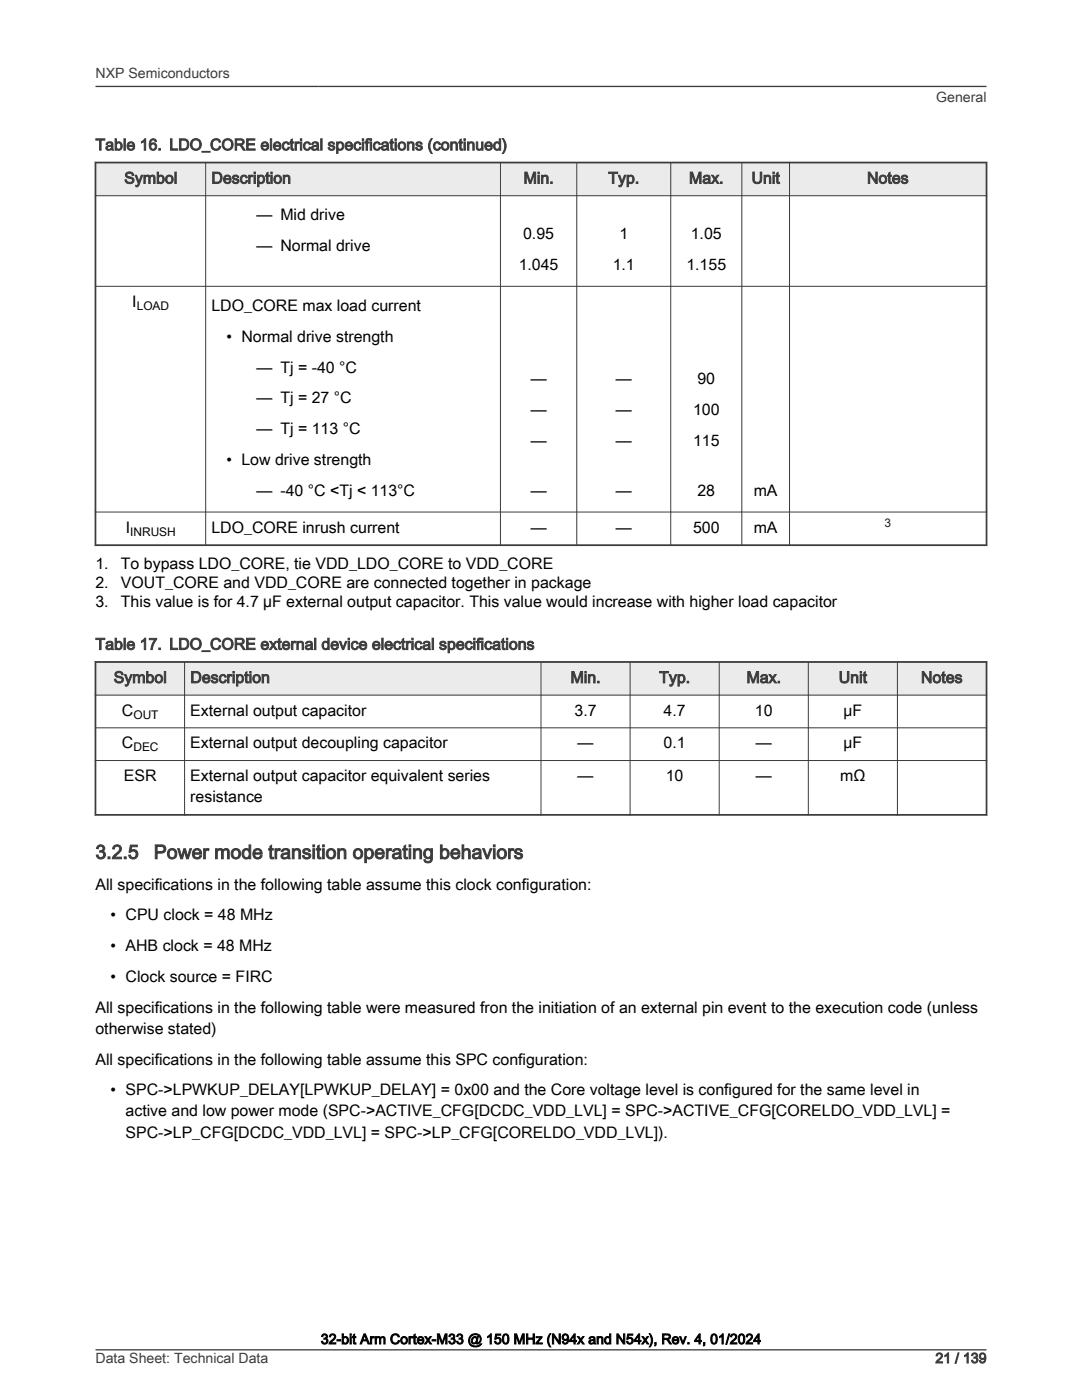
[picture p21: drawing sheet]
<svg xmlns="http://www.w3.org/2000/svg" width="216mm" height="279mm" viewBox="0 0 216 279" stroke-linecap="round" stroke-linejoin="round" font-family="sans-serif">
<defs><g id="words">
<g font-size="3.9" fill="#3c3c3c">
<text x="19" y="171.4">3.2.5</text>
<text x="30.7" y="171.4">Power mode transition operating behaviors</text>
</g>
<g font-size="3.2" fill="#3c3c3c">
<text x="19" y="30">Table 16. LDO_CORE electrical specifications (continued)</text>
<text x="24.8" y="36.6">Symbol</text>
<text x="42.2" y="36.6">Description</text>
<text x="104.5" y="36.6">Min.</text>
<text x="121.4" y="36.6">Typ.</text>
<text x="137.5" y="36.6">Max.</text>
<text x="150" y="36.6">Unit</text>
<text x="173" y="36.6">Notes</text>
<text x="19" y="129.6">Table 17. LDO_CORE external device electrical specifications</text>
<text x="22.7" y="136.3">Symbol</text>
<text x="38" y="136.3">Description</text>
<text x="113.8" y="136.3">Min.</text>
<text x="131.5" y="136.3">Typ.</text>
<text x="149" y="136.3">Max.</text>
<text x="167.4" y="136.3">Unit</text>
<text x="183.8" y="136.3">Notes</text>
</g>
<g font-size="3.2">
<text x="51.2" y="43.9">— Mid drive</text>
<text x="104.4" y="47.7">0.95</text>
<text x="123.6" y="47.7">1</text>
<text x="137.8" y="47.7">1.05</text>
<text x="51.2" y="50">— Normal drive</text>
<text x="103.5" y="53.9">1.045</text>
<text x="122.3" y="53.9">1.1</text>
<text x="137" y="53.9">1.155</text>
<text x="26.4" y="61.2">I</text>
<text x="42.2" y="62.1">LDO_CORE max load current</text>
<text x="45.2" y="68.2">• Normal drive strength</text>
<text x="51.2" y="74.3">— Tj = -40 °C</text>
<text x="105.9" y="76.7">—</text>
<text x="122.9" y="76.7">—</text>
<text x="139.2" y="76.7">90</text>
<text x="51.2" y="80.5">— Tj = 27 °C</text>
<text x="105.9" y="82.8">—</text>
<text x="122.9" y="82.8">—</text>
<text x="138.3" y="82.8">100</text>
<text x="51.2" y="86.6">— Tj = 113 °C</text>
<text x="105.9" y="89">—</text>
<text x="122.9" y="89">—</text>
<text x="138.3" y="89">115</text>
<text x="45.2" y="92.8">• Low drive strength</text>
<text x="51.2" y="98.9">— -40 °C &lt;Tj &lt; 113°C</text>
<text x="105.9" y="98.9">—</text>
<text x="122.9" y="98.9">—</text>
<text x="139.2" y="98.9">28</text>
<text x="150.4" y="98.9">mA</text>
<text x="25.1" y="106.3">I</text>
<text x="42.2" y="106.3">LDO_CORE inrush current</text>
<text x="105.9" y="106.3">—</text>
<text x="122.9" y="106.3">—</text>
<text x="138.3" y="106.3">500</text>
<text x="150.4" y="106.3">mA</text>
<text x="19" y="113.5">1.</text>
<text x="24.1" y="113.5">To bypass LDO_CORE, tie VDD_LDO_CORE to VDD_CORE</text>
<text x="19" y="117.3">2.</text>
<text x="24.1" y="117.3">VOUT_CORE and VDD_CORE are connected together in package</text>
<text x="19" y="121.1">3.</text>
<text x="24.1" y="121.1">This value is for 4.7 µF external output capacitor. This value would increase with higher load capacitor</text>
<text x="24.3" y="142.8">C</text>
<text x="38" y="142.8">External output capacitor</text>
<text x="114.6" y="142.8">3.7</text>
<text x="132.4" y="142.8">4.7</text>
<text x="150.6" y="142.8">10</text>
<text x="168.3" y="142.8">μF</text>
<text x="24.3" y="149.3">C</text>
<text x="38" y="149.3">External output decoupling capacitor</text>
<text x="115.3" y="149.3">—</text>
<text x="132.4" y="149.3">0.1</text>
<text x="150.8" y="149.3">—</text>
<text x="168.3" y="149.3">μF</text>
<text x="24.7" y="155.9">ESR</text>
<text x="38" y="155.9">External output capacitor equivalent series</text>
<text x="115.3" y="155.9">—</text>
<text x="132.9" y="155.9">10</text>
<text x="150.8" y="155.9">—</text>
<text x="167.7" y="155.9">mΩ</text>
<text x="38" y="160.1">resistance</text>
<text x="19" y="177.5">All specifications in the following table assume this clock configuration:</text>
<text x="22.1" y="183.7">• CPU clock = 48 MHz</text>
<text x="22.1" y="189.8">• AHB clock = 48 MHz</text>
<text x="22.1" y="195.9">• Clock source = FIRC</text>
<text x="19.1" y="202.1">All specifications in the following table were measured fron the initiation of an external pin event to the execution code (unless</text>
<text x="19.1" y="206.3">otherwise stated)</text>
<text x="19.1" y="212.4">All specifications in the following table assume this SPC configuration:</text>
<text x="22.1" y="218.6">• SPC-&gt;LPWKUP_DELAY[LPWKUP_DELAY] = 0x00 and the Core voltage level is configured for the same level in</text>
<text x="25.1" y="222.8">active and low power mode (SPC-&gt;ACTIVE_CFG[DCDC_VDD_LVL] = SPC-&gt;ACTIVE_CFG[CORELDO_VDD_LVL] =</text>
<text x="25.1" y="227.1">SPC-&gt;LP_CFG[DCDC_VDD_LVL] = SPC-&gt;LP_CFG[CORELDO_VDD_LVL]).</text>
</g>
<g font-size="2.8" fill="#3c3c3c">
<text x="19" y="15.6">NXP Semiconductors</text>
<text x="186.8" y="20.4">General</text>
<text x="19" y="272">Data Sheet: Technical Data</text>
<text x="186.7" y="272">21 / 139</text>
</g>
<text font-size="2.8" x="64" y="268.2">32-bit Arm Cortex-M33 @ 150 MHz (N94x and N54x), Rev. 4, 01/2024</text>
<g font-size="2.4">
<text x="27.3" y="61.9">LOAD</text>
<text x="26" y="106.9">INRUSH</text>
<text x="26.6" y="143.4">OUT</text>
<text x="26.6" y="150">DEC</text>
</g>
<text font-size="2.4" fill="#00f" x="176.5" y="105.2">3</text>
</g></defs>
<path d="M19 32.4h177.8v6.7h-177.8z" fill-rule="evenodd" fill="#ebebeb"/>
<path d="M18.9 32.4h178.1M19 32.3v76.7M196.8 32.3v76.7M18.9 108.8h178.1" fill="none" stroke="#3c3c3c" stroke-width=".35"/>
<path d="M18.9 39.1h178.1M41 32.3v76.7M99.9 32.3v76.7M115.1 32.3v76.7M133.8 32.3v76.7M148 32.3v76.7M157.5 32.3v76.7M18.9 57.1h178.1M18.9 102.2h178.1" fill="none" stroke="#3c3c3c" stroke-width=".2"/>
<path d="M19 132.1h177.8v6.6h-177.8z" fill-rule="evenodd" fill="#ebebeb"/>
<path d="M18.9 132.1h178.1M19 131.9v30.9M196.8 131.9v30.9M18.9 162.6h178.1" fill="none" stroke="#3c3c3c" stroke-width=".35"/>
<path d="M18.9 138.7h178.1M36.8 131.9v30.9M107.9 131.9v30.9M125.7 131.9v30.9M143.5 131.9v30.9M161.3 131.9v30.9M179.1 131.9v30.9M18.9 145.3h178.1M18.9 151.8h178.1" fill="none" stroke="#3c3c3c" stroke-width=".2"/>
<path d="M19 17.3h177.8M19 269.4h177.8" fill="none" stroke="#3c3c3c" stroke-width=".26"/>
<use href="#words"/>
</svg>
